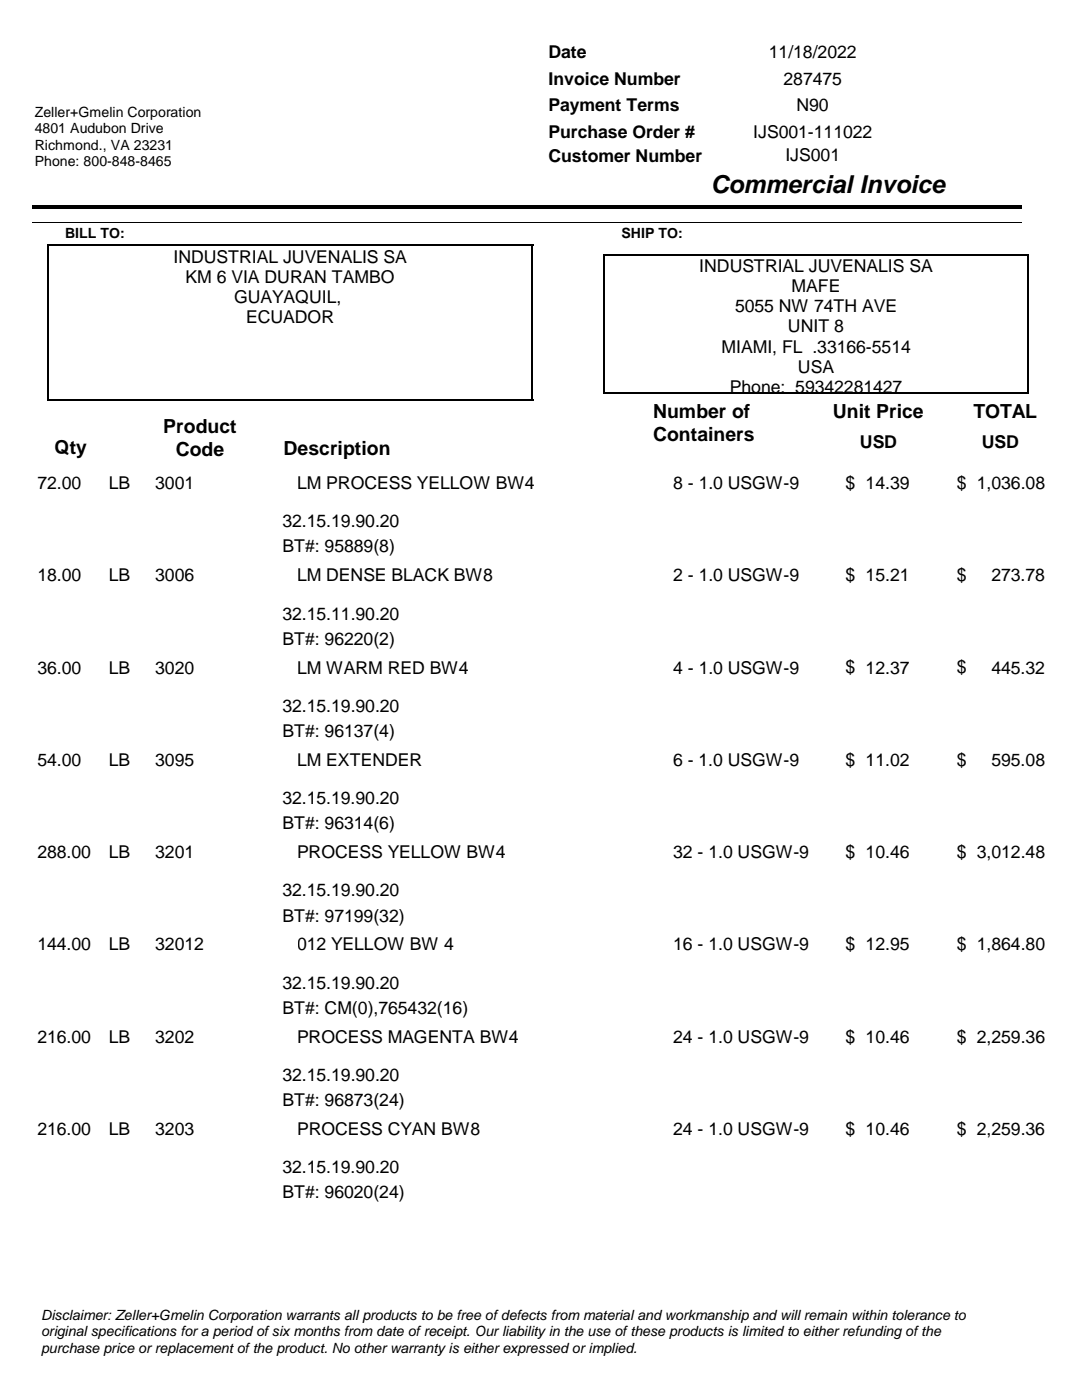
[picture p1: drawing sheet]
<svg xmlns="http://www.w3.org/2000/svg" width="216mm" height="279mm" viewBox="0 0 216 279" stroke-linecap="round" stroke-linejoin="round" font-family="sans-serif">
<defs><g id="words">
<text font-size="4.9" x="141.8" y="38.6">Commercial Invoice</text>
<g font-size="3.9">
<text x="130.4" y="83.4">Number of</text>
<text x="166.2" y="83.4">Unit Price</text>
<text x="194.3" y="83.4">TOTAL</text>
<text x="32.6" y="86.4">Product</text>
<text x="130.4" y="88.1">Containers</text>
<text x="10.9" y="90.6">Qty</text>
<text x="35.1" y="91">Code</text>
<text x="56.6" y="90.7">Description</text>
</g>
<g font-size="3.5">
<text x="109.5" y="11.6">Date</text>
<text x="153.5" y="11.6">11/18/2022</text>
<text x="109.5" y="16.9">Invoice Number</text>
<text x="156.4" y="16.9">287475</text>
<text x="109.5" y="22.2">Payment Terms</text>
<text x="159" y="22.2">N90</text>
<text x="109.5" y="27.5">Purchase Order #</text>
<text x="150.3" y="27.5">IJS001-111022</text>
<text x="109.5" y="32.3">Customer Number</text>
<text x="156.7" y="32.2">IJS001</text>
<text x="34.6" y="52.4">INDUSTRIAL JUVENALIS SA</text>
<text x="37" y="56.4">KM 6 VIA DURAN TAMBO</text>
<text x="139.6" y="54.3">INDUSTRIAL JUVENALIS SA</text>
<text x="158" y="58.3">MAFE</text>
<text x="46.7" y="60.5">GUAYAQUIL,</text>
<text x="49.1" y="64.5">ECUADOR</text>
<text x="146.7" y="62.3">5055 NW 74TH AVE</text>
<text x="144" y="70.4">MIAMI, FL .33166-5514</text>
<text x="157.3" y="66.3">UNIT 8</text>
<text x="159.3" y="74.4">USA</text>
<text x="145.7" y="78.4">Phone: 59342281427</text>
<text x="171.6" y="89.5">USD</text>
<text x="196" y="89.5">USD</text>
<text x="7.5" y="97.6">72.00</text>
<text x="21.7" y="97.6">LB</text>
<text x="31" y="97.6">3001</text>
<text x="59.3" y="97.6">LM PROCESS YELLOW BW4</text>
<text x="134.4" y="97.6">8 - 1.0 USGW-9</text>
<text x="168.8" y="97.6">$</text>
<text x="172.8" y="97.6">14.39</text>
<text x="191" y="97.6">$</text>
<text x="195" y="97.6">1,036.08</text>
<text x="56.4" y="105.2">32.15.19.90.20</text>
<text x="56.4" y="110.2">BT#: 95889(8)</text>
<text x="7.5" y="116">18.00</text>
<text x="21.7" y="116">LB</text>
<text x="31" y="116">3006</text>
<text x="59.3" y="116">LM DENSE BLACK BW8</text>
<text x="134.4" y="116">2 - 1.0 USGW-9</text>
<text x="168.8" y="116">$</text>
<text x="172.8" y="116">15.21</text>
<text x="191" y="116">$</text>
<text x="197.9" y="116">273.78</text>
<text x="56.4" y="123.7">32.15.11.90.20</text>
<text x="56.4" y="128.7">BT#: 96220(2)</text>
<text x="7.5" y="134.4">36.00</text>
<text x="21.7" y="134.4">LB</text>
<text x="31" y="134.4">3020</text>
<text x="59.3" y="134.4">LM WARM RED BW4</text>
<text x="134.4" y="134.4">4 - 1.0 USGW-9</text>
<text x="168.8" y="134.4">$</text>
<text x="172.8" y="134.4">12.37</text>
<text x="191" y="134.4">$</text>
<text x="197.9" y="134.4">445.32</text>
<text x="56.4" y="142.1">32.15.19.90.20</text>
<text x="56.4" y="147.1">BT#: 96137(4)</text>
<text x="7.5" y="152.9">54.00</text>
<text x="21.7" y="152.9">LB</text>
<text x="31" y="152.9">3095</text>
<text x="59.3" y="152.9">LM EXTENDER</text>
<text x="134.4" y="152.9">6 - 1.0 USGW-9</text>
<text x="168.8" y="152.8">$</text>
<text x="172.8" y="152.9">11.02</text>
<text x="191" y="152.8">$</text>
<text x="197.9" y="152.9">595.08</text>
<text x="56.4" y="160.5">32.15.19.90.20</text>
<text x="56.4" y="165.5">BT#: 96314(6)</text>
<text x="7.5" y="171.3">288.00</text>
<text x="21.7" y="171.3">LB</text>
<text x="31" y="171.3">3201</text>
<text x="59.3" y="171.3">PROCESS YELLOW BW4</text>
<text x="134.4" y="171.3">32 - 1.0 USGW-9</text>
<text x="168.8" y="171.3">$</text>
<text x="172.8" y="171.3">10.46</text>
<text x="191" y="171.3">$</text>
<text x="195" y="171.3">3,012.48</text>
<text x="56.4" y="178.9">32.15.19.90.20</text>
<text x="56.4" y="183.9">BT#: 97199(32)</text>
<text x="7.5" y="189.7">144.00</text>
<text x="21.7" y="189.7">LB</text>
<text x="31" y="189.7">32012</text>
<text x="59.3" y="189.7">012 YELLOW BW 4</text>
<text x="134.4" y="189.7">16 - 1.0 USGW-9</text>
<text x="168.8" y="189.7">$</text>
<text x="172.8" y="189.7">12.95</text>
<text x="191" y="189.7">$</text>
<text x="195" y="189.7">1,864.80</text>
<text x="56.4" y="197.3">32.15.19.90.20</text>
<text x="56.4" y="202.3">BT#: CM(0),765432(16)</text>
<text x="7.5" y="208.1">216.00</text>
<text x="21.7" y="208.1">LB</text>
<text x="31" y="208.1">3202</text>
<text x="59.3" y="208.1">PROCESS MAGENTA BW4</text>
<text x="134.4" y="208.1">24 - 1.0 USGW-9</text>
<text x="168.8" y="208.1">$</text>
<text x="172.8" y="208.1">10.46</text>
<text x="191" y="208.1">$</text>
<text x="195" y="208.1">2,259.36</text>
<text x="56.4" y="215.8">32.15.19.90.20</text>
<text x="56.4" y="220.8">BT#: 96873(24)</text>
<text x="7.5" y="226.6">216.00</text>
<text x="21.7" y="226.6">LB</text>
<text x="31" y="226.6">3203</text>
<text x="59.3" y="226.6">PROCESS CYAN BW8</text>
<text x="134.4" y="226.6">24 - 1.0 USGW-9</text>
<text x="168.8" y="226.5">$</text>
<text x="172.8" y="226.6">10.46</text>
<text x="191" y="226.5">$</text>
<text x="195" y="226.6">2,259.36</text>
<text x="56.4" y="239.2">BT#: 96020(24)</text>
<text x="56.4" y="234.2">32.15.19.90.20</text>
</g>
<g font-size="2.8">
<text x="6.9" y="23.4">Zeller+Gmelin Corporation</text>
<text x="6.9" y="26.6">4801 Audubon Drive</text>
<text x="6.9" y="29.9">Richmond., VA 23231</text>
<text x="6.9" y="33.2">Phone: 800-848-8465</text>
<text x="13" y="47.5">BILL TO:</text>
<text x="124" y="47.5">SHIP TO:</text>
<text x="8.2" y="263.4">Disclaimer: Zeller+Gmelin Corporation warrants all products to be free of defects from material and workmanship and will remain within tolerance to</text>
<text x="8.2" y="266.7">original specifications for a period of six months from date of receipt. Our liability in the use of these products is limited to either refunding of the</text>
<text x="8.2" y="270">purchase price or replacement of the product. No other warranty is either expressed or implied.</text>
</g>
</g></defs>
<path d="M120.4 50.8h84.9M205.2 50.6v27.9" fill="none" stroke="#000" stroke-width=".35"/>
<path d="M9.3 49h97.1M9.5 48.8v31.3M106.3 48.8v31.3M120.6 50.6v27.9M9.3 79.9h97.1M120.4 78.3h84.9" fill="none" stroke="#000" stroke-width=".36"/>
<path d="M6.3 40.9h197.5v.7h-197.5z" fill-rule="evenodd" fill="#000"/>
<path d="M6.3 44.5h197.5" fill="none" stroke="#000" stroke-width=".2"/>
<g fill="#fff">
<path d="M6.3 6.4h72v14.5h-72z" fill-rule="evenodd"/>
<path d="M6.3 6.4h72v14.5h-72z" fill-rule="evenodd"/>
<path d="M169.2 94h15.8v3.9h-15.8z" fill-rule="evenodd"/>
<path d="M30.7 94h28.7v3.9h-28.7z" fill-rule="evenodd"/>
<path d="M168.1 94h3.2v6.3h-3.2z" fill-rule="evenodd"/>
<path d="M190.3 94h3.2v6.3h-3.2z" fill-rule="evenodd"/>
<path d="M169.2 112.4h15.8v3.9h-15.8z" fill-rule="evenodd"/>
<path d="M30.7 112.4h28.7v3.9h-28.7z" fill-rule="evenodd"/>
<path d="M168.1 112.4h3.2v6.3h-3.2z" fill-rule="evenodd"/>
<path d="M190.3 112.4h3.2v6.3h-3.2z" fill-rule="evenodd"/>
<path d="M169.2 130.8h15.8v3.9h-15.8z" fill-rule="evenodd"/>
<path d="M30.7 130.8h28.7v3.9h-28.7z" fill-rule="evenodd"/>
<path d="M168.1 130.8h3.2v6.4h-3.2z" fill-rule="evenodd"/>
<path d="M190.3 130.8h3.2v6.4h-3.2z" fill-rule="evenodd"/>
<path d="M169.2 149.3h15.8v3.9h-15.8z" fill-rule="evenodd"/>
<path d="M30.7 149.3h28.7v3.9h-28.7z" fill-rule="evenodd"/>
<path d="M168.1 149.2h3.2v6.4h-3.2z" fill-rule="evenodd"/>
<path d="M190.3 149.2h3.2v6.4h-3.2z" fill-rule="evenodd"/>
<path d="M169.2 167.7h15.8v3.9h-15.8z" fill-rule="evenodd"/>
<path d="M30.7 167.7h28.7v3.9h-28.7z" fill-rule="evenodd"/>
<path d="M168.1 167.7h3.2v6.3h-3.2z" fill-rule="evenodd"/>
<path d="M190.3 167.7h3.2v6.3h-3.2z" fill-rule="evenodd"/>
<path d="M169.2 186.1h15.8v3.9h-15.8z" fill-rule="evenodd"/>
<path d="M30.7 186.1h28.7v3.9h-28.7z" fill-rule="evenodd"/>
<path d="M168.1 186.1h3.2v6.3h-3.2z" fill-rule="evenodd"/>
<path d="M190.3 186.1h3.2v6.3h-3.2z" fill-rule="evenodd"/>
<path d="M169.2 204.5h15.8v3.9h-15.8z" fill-rule="evenodd"/>
<path d="M30.7 204.5h28.7v3.9h-28.7z" fill-rule="evenodd"/>
<path d="M168.1 204.5h3.2v6.3h-3.2z" fill-rule="evenodd"/>
<path d="M190.3 204.5h3.2v6.3h-3.2z" fill-rule="evenodd"/>
<path d="M169.2 223h15.8v3.9h-15.8z" fill-rule="evenodd"/>
<path d="M30.7 223h28.7v3.9h-28.7z" fill-rule="evenodd"/>
<path d="M168.1 222.9h3.2v6.4h-3.2z" fill-rule="evenodd"/>
<path d="M190.3 222.9h3.2v6.4h-3.2z" fill-rule="evenodd"/>
</g>
<use href="#words"/>
</svg>
